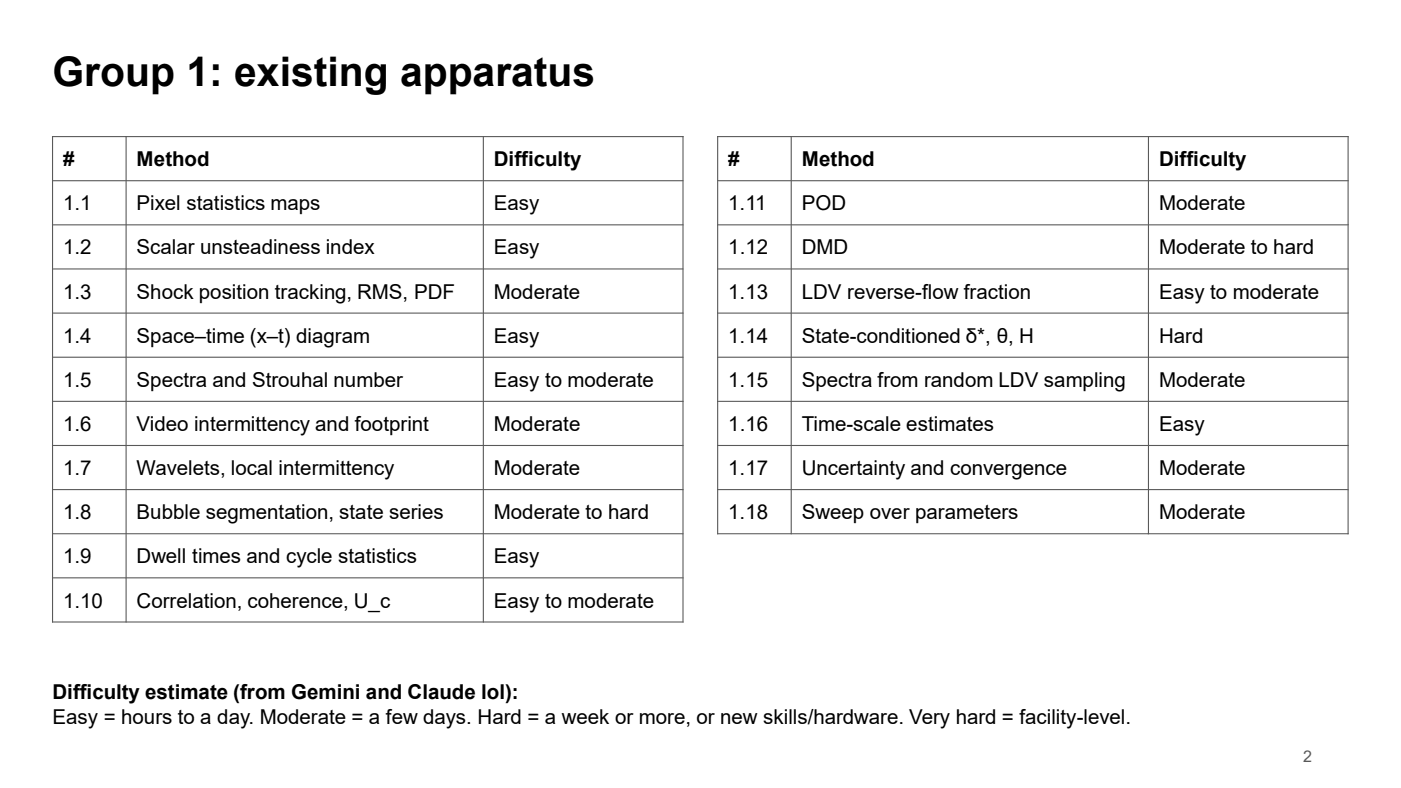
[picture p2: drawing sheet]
<svg xmlns="http://www.w3.org/2000/svg" width="339mm" height="190mm" viewBox="0 0 339 190" stroke-linecap="round" stroke-linejoin="round" font-family="sans-serif">
<defs><g id="words">
<text font-size="9.9" x="12.7" y="20.8">Group 1: existing apparatus</text>
<g font-size="5">
<text x="15.2" y="40.2">#</text>
<text x="33" y="40.2">Method</text>
<text x="119.4" y="40.2">Difficulty</text>
<text x="176" y="40.2">#</text>
<text x="193.8" y="40.2">Method</text>
<text x="280.2" y="40.2">Difficulty</text>
<text x="15.2" y="50.8">1.1</text>
<text x="33" y="50.8">Pixel statistics maps</text>
<text x="119.4" y="50.8">Easy</text>
<text x="176" y="50.8">1.11</text>
<text x="193.8" y="50.8">POD</text>
<text x="280.2" y="50.8">Moderate</text>
<text x="15.2" y="61.5">1.2</text>
<text x="33" y="61.5">Scalar unsteadiness index</text>
<text x="119.4" y="61.5">Easy</text>
<text x="176" y="61.5">1.12</text>
<text x="193.8" y="61.5">DMD</text>
<text x="280.2" y="61.5">Moderate to hard</text>
<text x="15.2" y="72.2">1.3</text>
<text x="33" y="72.2">Shock position tracking, RMS, PDF</text>
<text x="119.4" y="72.2">Moderate</text>
<text x="176" y="72.2">1.13</text>
<text x="193.8" y="72.2">LDV reverse-flow fraction</text>
<text x="280.2" y="72.2">Easy to moderate</text>
<text x="15.2" y="82.9">1.4</text>
<text x="33" y="82.9">Space–time (x–t) diagram</text>
<text x="119.4" y="82.9">Easy</text>
<text x="176" y="82.9">1.14</text>
<text x="193.8" y="82.9">State-conditioned δ*, θ, H</text>
<text x="280.2" y="82.9">Hard</text>
<text x="15.2" y="93.5">1.5</text>
<text x="33" y="93.5">Spectra and Strouhal number</text>
<text x="119.4" y="93.5">Easy to moderate</text>
<text x="176" y="93.5">1.15</text>
<text x="193.8" y="93.5">Spectra from random LDV sampling</text>
<text x="280.2" y="93.5">Moderate</text>
<text x="15.2" y="104.2">1.6</text>
<text x="33" y="104.2">Video intermittency and footprint</text>
<text x="119.4" y="104.2">Moderate</text>
<text x="176" y="104.2">1.16</text>
<text x="193.8" y="104.2">Time-scale estimates</text>
<text x="280.2" y="104.2">Easy</text>
<text x="15.2" y="114.9">1.7</text>
<text x="33" y="114.9">Wavelets, local intermittency</text>
<text x="119.4" y="114.9">Moderate</text>
<text x="176" y="114.9">1.17</text>
<text x="193.8" y="114.9">Uncertainty and convergence</text>
<text x="280.2" y="114.9">Moderate</text>
<text x="15.2" y="125.5">1.8</text>
<text x="33" y="125.5">Bubble segmentation, state series</text>
<text x="119.4" y="125.5">Moderate to hard</text>
<text x="176" y="125.5">1.18</text>
<text x="193.8" y="125.5">Sweep over parameters</text>
<text x="280.2" y="125.5">Moderate</text>
<text x="15.2" y="136.2">1.9</text>
<text x="33" y="136.2">Dwell times and cycle statistics</text>
<text x="119.4" y="136.2">Easy</text>
<text x="15.2" y="146.9">1.10</text>
<text x="33" y="146.9">Correlation, coherence, U_c</text>
<text x="119.4" y="146.9">Easy to moderate</text>
<text x="12.7" y="169.1">Difficulty estimate (from Gemini and Claude lol):</text>
<text x="12.7" y="175">Easy = hours to a day. Moderate = a few days. Hard = a week or more, or new skills/hardware. Very hard = facility-level.</text>
</g>
<text font-size="3.9" fill="#595959" x="315" y="184.1">2</text>
</g></defs>
<g fill="none" stroke="#595959" stroke-width=".26">
<path d="M12.6 33h152.6M12.7 32.9v117.6M30.5 32.9v117.6M116.8 32.9v117.6M165.1 32.9v117.6M173.4 33h152.6M173.5 32.9v96.3M191.3 32.9v96.3M277.6 32.9v96.3M325.9 32.9v96.3M12.6 43.7h152.6M12.6 54.4h152.6"/>
<path d="M173.4 43.7h152.6M173.4 54.4h152.6M12.6 65h152.6M12.6 75.7h152.6M173.4 65h152.6M173.4 75.7h152.6M12.6 86.4h152.6M12.6 97h152.6M173.4 86.4h152.6M173.4 97h152.6M12.6 107.7h152.6M12.6 118.4h152.6"/>
<path d="M173.4 107.7h152.6M173.4 118.4h152.6M12.6 129h152.6M12.6 139.7h152.6M173.4 129h152.6M12.6 150.4h152.6"/>
</g>
<use href="#words"/>
</svg>
